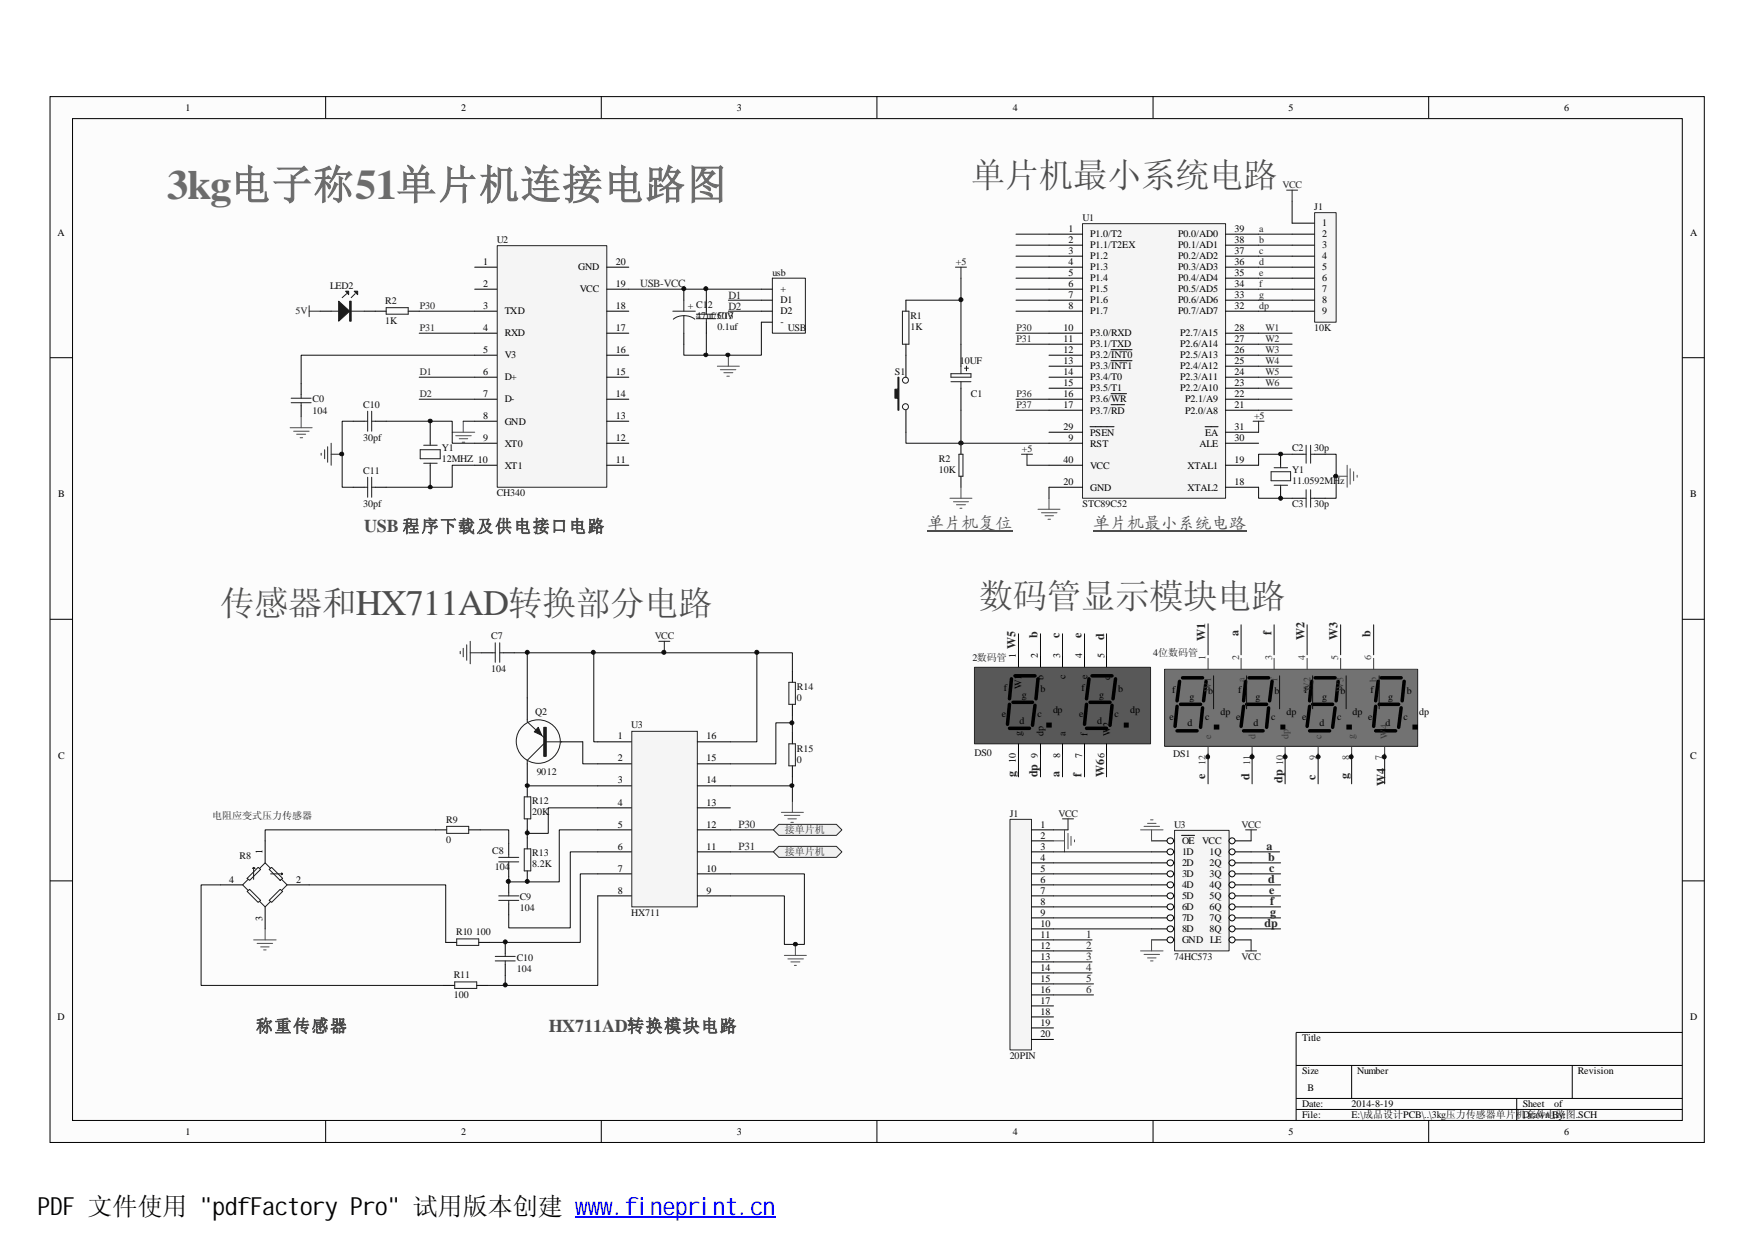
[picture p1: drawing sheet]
<svg xmlns="http://www.w3.org/2000/svg" width="297mm" height="210mm" viewBox="0 0 297 210" stroke-linecap="round" stroke-linejoin="round" font-family="sans-serif">
<defs><g id="words">
<text font-size="7" fill="#6c6c6c" x="28.3" y="33.6">3kg电子称51单片机连接电路图</text>
<g font-size="5.8" fill="#4c4c4c">
<text x="164.3" y="31.7">单片机最小系统电路</text>
<text x="37.3" y="104.1">传感器和HX711AD转换部分电路</text>
<text x="165.7" y="102.9">数码管显示模块电路</text>
</g>
<text font-size="4.2" x="6.3" y="205.7">PDF 文件使用 &quot;pdfFactory Pro&quot; 试用版本创建 www.fineprint.cn</text>
<g font-size="3" fill="#4c4c4c">
<text x="61.6" y="90.1">USB 程序下载及供电接口电路</text>
<text x="43.3" y="174.7">称重传感器</text>
<text x="92.9" y="174.7">HX711AD转换模块电路</text>
</g>
<g font-size="2.8" fill="#4c4c4c">
<text x="157.1" y="89.6">单片机复位</text>
<text x="185.1" y="89.6">单片机最小系统电路</text>
</g>
<g font-size="2" fill="#262626">
<text x="209.6" y="107.7" transform="rotate(-90 209.6 107.7)">a</text>
<text x="215.2" y="107.5" transform="rotate(-90 215.2 107.5)">f</text>
<text x="232" y="107.9" transform="rotate(-90 232 107.9)">b</text>
<text x="171.9" y="109.9" transform="rotate(-90 171.9 109.9)">W5</text>
<text x="175.6" y="108" transform="rotate(-90 175.6 108)">b</text>
<text x="179.3" y="108" transform="rotate(-90 179.3 108)">c</text>
<text x="183" y="108" transform="rotate(-90 183 108)">e</text>
<text x="186.9" y="108.3" transform="rotate(-90 186.9 108.3)">d</text>
<text x="204" y="108.5" transform="rotate(-90 204 108.5)">W1</text>
<text x="220.8" y="108.3" transform="rotate(-90 220.8 108.3)">W2</text>
<text x="226.4" y="108.3" transform="rotate(-90 226.4 108.3)">W3</text>
<text x="171.9" y="131.6" transform="rotate(-90 171.9 131.6)">g</text>
<text x="175.6" y="131.6" transform="rotate(-90 175.6 131.6)">dp</text>
<text x="179.3" y="131.6" transform="rotate(-90 179.3 131.6)">a</text>
<text x="183" y="131.6" transform="rotate(-90 183 131.6)">f</text>
<text x="186.9" y="131.6" transform="rotate(-90 186.9 131.6)">W6</text>
<text x="204" y="131.9" transform="rotate(-90 204 131.9)">e</text>
<text x="228.3" y="131.9" transform="rotate(-90 228.3 131.9)">g</text>
<text x="211.5" y="132.1" transform="rotate(-90 211.5 132.1)">d</text>
<text x="217.1" y="132.5" transform="rotate(-90 217.1 132.5)">dp</text>
<text x="222.7" y="132.1" transform="rotate(-90 222.7 132.1)">c</text>
<text x="234.4" y="133" transform="rotate(-90 234.4 133)">W4</text>
<text x="214.4" y="143.9">a</text>
<text x="214.6" y="145.7">b</text>
<text x="214.6" y="149.5">d</text>
<text x="214.8" y="147.6">c</text>
<text x="214.8" y="151.3">e</text>
<text x="215" y="153.2">f</text>
<text x="215" y="155">g</text>
<text x="214" y="156.9">dp</text>
</g>
<g font-size="1.9" fill="#262626">
<text x="108.4" y="48.5">USB-VCC</text>
<text x="123.3" y="50.6">D1</text>
<text x="123.3" y="52.5">D2</text>
<text x="125" y="140.1">P30</text>
<text x="125" y="143.9">P31</text>
<text x="183.8" y="158.8">1</text>
<text x="183.8" y="160.6">2</text>
<text x="183.8" y="162.5">3</text>
<text x="183.8" y="164.4">4</text>
<text x="183.8" y="166.2">5</text>
<text x="183.8" y="168.1">6</text>
</g>
<g font-size="1.7">
<text x="31.4" y="18.7">1</text>
<text x="78.1" y="18.7">2</text>
<text x="124.7" y="18.7">3</text>
<text x="171.4" y="18.7">4</text>
<text x="218.1" y="18.7">5</text>
<text x="264.8" y="18.7">6</text>
<text x="9.7" y="39.9">A</text>
<text x="180.8" y="39.2">1</text>
<text x="180.8" y="41.1">2</text>
<text x="184.5" y="40.1">P1.0/T2</text>
<text x="199.4" y="40.1">P0.0/AD0</text>
<text x="209" y="41.1">38</text>
<text x="209" y="39.2">39</text>
<text x="223.8" y="38.3">1</text>
<text x="223.8" y="40.1">2</text>
<text x="286.1" y="39.9">A</text>
<text x="81.8" y="44.8">1</text>
<text x="97.9" y="45.7">GND</text>
<text x="104.2" y="44.8">20</text>
<text x="180.8" y="42.9">3</text>
<text x="180.8" y="44.8">4</text>
<text x="180.8" y="46.7">5</text>
<text x="184.5" y="42">P1.1/T2EX</text>
<text x="184.5" y="43.9">P1.2</text>
<text x="184.5" y="45.7">P1.3</text>
<text x="184.5" y="47.6">P1.4</text>
<text x="199.4" y="47.6">P0.4/AD4</text>
<text x="199.4" y="45.7">P0.3/AD3</text>
<text x="199.4" y="43.9">P0.2/AD2</text>
<text x="199.4" y="42">P0.1/AD1</text>
<text x="209" y="46.7">35</text>
<text x="209" y="44.8">36</text>
<text x="209" y="42.9">37</text>
<text x="223.8" y="42">3</text>
<text x="223.8" y="43.9">4</text>
<text x="223.8" y="45.7">5</text>
<text x="223.8" y="47.6">6</text>
<text x="81.8" y="48.5">2</text>
<text x="81.8" y="52.3">3</text>
<text x="85.4" y="53.2">TXD</text>
<text x="98.1" y="49.5">VCC</text>
<text x="104.2" y="52.3">18</text>
<text x="104.2" y="48.5">19</text>
<text x="132.1" y="49.5">+</text>
<text x="132.1" y="51.3">D1</text>
<text x="132.1" y="53.2">D2</text>
<text x="180.8" y="48.5">6</text>
<text x="180.8" y="50.4">7</text>
<text x="180.8" y="52.3">8</text>
<text x="184.5" y="49.5">P1.5</text>
<text x="184.5" y="51.3">P1.6</text>
<text x="184.5" y="53.2">P1.7</text>
<text x="199.4" y="53.2">P0.7/AD7</text>
<text x="199.4" y="51.3">P0.6/AD6</text>
<text x="199.4" y="49.5">P0.5/AD5</text>
<text x="209" y="52.3">32</text>
<text x="209" y="50.4">33</text>
<text x="209" y="48.5">34</text>
<text x="223.8" y="49.5">7</text>
<text x="223.8" y="51.3">8</text>
<text x="223.8" y="53.2">9</text>
<text x="81.8" y="56">4</text>
<text x="81.8" y="59.7">5</text>
<text x="85.4" y="56.9">RXD</text>
<text x="104.2" y="59.7">16</text>
<text x="104.2" y="56">17</text>
<text x="132.1" y="55">-</text>
<text x="180" y="56">10</text>
<text x="180" y="57.8">11</text>
<text x="180" y="59.7">12</text>
<text x="184.5" y="56.9">P3.0/RXD</text>
<text x="184.5" y="58.8">P3.1/TXD</text>
<text x="199.7" y="58.8">P2.6/A14</text>
<text x="199.7" y="56.9">P2.7/A15</text>
<text x="209" y="59.7">26</text>
<text x="209" y="57.8">27</text>
<text x="209" y="56">28</text>
<text x="81.8" y="63.4">6</text>
<text x="85.4" y="60.6">V3</text>
<text x="85.4" y="64.4">D+</text>
<text x="104.2" y="63.4">15</text>
<text x="180" y="61.6">13</text>
<text x="180" y="63.4">14</text>
<text x="180" y="65.3">15</text>
<text x="184.5" y="60.6">P3.2/INT0</text>
<text x="184.5" y="62.5">P3.3/INT1</text>
<text x="184.5" y="64.4">P3.4/T0</text>
<text x="199.7" y="64.4">P2.3/A11</text>
<text x="199.7" y="62.5">P2.4/A12</text>
<text x="199.7" y="60.6">P2.5/A13</text>
<text x="209" y="65.3">23</text>
<text x="209" y="63.4">24</text>
<text x="209" y="61.6">25</text>
<text x="81.8" y="67.2">7</text>
<text x="81.8" y="71">8</text>
<text x="85.4" y="68.1">D-</text>
<text x="85.4" y="71.9">GND</text>
<text x="104.2" y="71">13</text>
<text x="104.2" y="67.2">14</text>
<text x="180" y="67.2">16</text>
<text x="180" y="69.1">17</text>
<text x="184.5" y="66.2">P3.5/T1</text>
<text x="184.5" y="68.1">P3.6/WR</text>
<text x="184.5" y="70">P3.7/RD</text>
<text x="199.7" y="66.2">P2.2/A10</text>
<text x="200.6" y="70">P2.0/A8</text>
<text x="200.6" y="68.1">P2.1/A9</text>
<text x="209" y="69.1">21</text>
<text x="209" y="67.2">22</text>
<text x="81.8" y="74.7">9</text>
<text x="85.4" y="75.6">XT0</text>
<text x="104.2" y="74.7">12</text>
<text x="180" y="72.8">29</text>
<text x="180.8" y="74.7">9</text>
<text x="184.5" y="75.6">RST</text>
<text x="184.5" y="73.8">PSEN</text>
<text x="203" y="75.6">ALE</text>
<text x="204" y="73.8">EA</text>
<text x="209" y="72.8">31</text>
<text x="209" y="74.7">30</text>
<text x="85.4" y="79.3">XT1</text>
<text x="104.2" y="78.4">11</text>
<text x="180" y="82.1">20</text>
<text x="180" y="78.4">40</text>
<text x="184.5" y="83.1">GND</text>
<text x="184.5" y="79.3">VCC</text>
<text x="201" y="83.1">XTAL2</text>
<text x="201" y="79.3">XTAL1</text>
<text x="209" y="82.1">18</text>
<text x="209" y="78.4">19</text>
<text x="9.8" y="84.2">B</text>
<text x="286.1" y="84.2">B</text>
<text x="172" y="111.4" transform="rotate(-90 172 111.4)">1</text>
<text x="175.7" y="111.4" transform="rotate(-90 175.7 111.4)">2</text>
<text x="179.4" y="111.4" transform="rotate(-90 179.4 111.4)">3</text>
<text x="183.1" y="111.4" transform="rotate(-90 183.1 111.4)">4</text>
<text x="186.9" y="111.4" transform="rotate(-90 186.9 111.4)">5</text>
<text x="169.9" y="116.9">f</text>
<text x="172.9" y="116.7" transform="rotate(-90 172.9 116.7)">W1</text>
<text x="173" y="118.1">g</text>
<text x="176.1" y="117.2">b</text>
<text x="176.6" y="115.1" transform="rotate(-90 176.6 115.1)">b</text>
<text x="180.3" y="115" transform="rotate(-90 180.3 115)">c</text>
<text x="183" y="116.9">f</text>
<text x="184.1" y="115" transform="rotate(-90 184.1 115)">e</text>
<text x="186" y="118.1">g</text>
<text x="187.9" y="115.1" transform="rotate(-90 187.9 115.1)">d</text>
<text x="189.2" y="117.2">b</text>
<text x="198.4" y="117.4">f</text>
<text x="201.3" y="118.5">g</text>
<text x="204.5" y="117.5">b</text>
<text x="209.5" y="117.4">f</text>
<text x="212.5" y="118.5">g</text>
<text x="215.7" y="117.5">b</text>
<text x="220.7" y="117.4">f</text>
<text x="223.8" y="118.5">g</text>
<text x="226.9" y="117.5">b</text>
<text x="232" y="117.4">f</text>
<text x="234.9" y="118.5">g</text>
<text x="238.1" y="117.5">b</text>
<text x="104.6" y="125.2">1</text>
<text x="119.5" y="125.2">16</text>
<text x="169.6" y="121.4">e</text>
<text x="172.6" y="122.6">d</text>
<text x="172.9" y="124.6" transform="rotate(-90 172.9 124.6)">g</text>
<text x="175.6" y="121.4">c</text>
<text x="176.6" y="124.6" transform="rotate(-90 176.6 124.6)">dp</text>
<text x="178.2" y="120.7">dp</text>
<text x="180.3" y="124.6" transform="rotate(-90 180.3 124.6)">a</text>
<text x="182.6" y="121.4">e</text>
<text x="184.1" y="124.6" transform="rotate(-90 184.1 124.6)">f</text>
<text x="185.7" y="122.6">d</text>
<text x="187.9" y="124.6" transform="rotate(-90 187.9 124.6)">W2</text>
<text x="188.6" y="121.4">c</text>
<text x="191.3" y="120.7">dp</text>
<text x="198" y="121.8">e</text>
<text x="201" y="123">d</text>
<text x="204" y="121.8">c</text>
<text x="206.6" y="121.1">dp</text>
<text x="209.2" y="121.8">e</text>
<text x="212.2" y="123">d</text>
<text x="215.1" y="121.8">c</text>
<text x="217.8" y="121.1">dp</text>
<text x="220.4" y="121.8">e</text>
<text x="223.4" y="123">d</text>
<text x="226.3" y="121.8">c</text>
<text x="228.9" y="121.1">dp</text>
<text x="231.6" y="121.8">e</text>
<text x="234.5" y="123">d</text>
<text x="237.6" y="121.8">c</text>
<text x="240.2" y="121.1">dp</text>
<text x="9.8" y="128.5">C</text>
<text x="104.6" y="128.9">2</text>
<text x="119.5" y="128.9">15</text>
<text x="172" y="129.1" transform="rotate(-90 172 129.1)">10</text>
<text x="175.7" y="128.3" transform="rotate(-90 175.7 128.3)">9</text>
<text x="179.4" y="128.3" transform="rotate(-90 179.4 128.3)">8</text>
<text x="183.1" y="128.3" transform="rotate(-90 183.1 128.3)">7</text>
<text x="186.9" y="128.3" transform="rotate(-90 186.9 128.3)">6</text>
<text x="286.1" y="128.5">C</text>
<text x="104.6" y="132.6">3</text>
<text x="104.6" y="136.4">4</text>
<text x="119.5" y="136.4">13</text>
<text x="119.5" y="132.6">14</text>
<text x="104.6" y="140.1">5</text>
<text x="104.6" y="143.9">6</text>
<text x="119.5" y="143.9">11</text>
<text x="119.5" y="140.1">12</text>
<text x="176.1" y="140.1">1</text>
<text x="176.1" y="142">2</text>
<text x="176.1" y="143.9">3</text>
<text x="200.1" y="142.9">OE</text>
<text x="203.5" y="142.9">VCC</text>
<text x="38.8" y="149.5">4</text>
<text x="44.4" y="144.6" transform="rotate(-90 44.4 144.6)">1</text>
<text x="50.1" y="149.5">2</text>
<text x="104.6" y="147.6">7</text>
<text x="119.5" y="147.6">10</text>
<text x="176.1" y="145.7">4</text>
<text x="176.1" y="147.6">5</text>
<text x="176.1" y="149.5">6</text>
<text x="200.1" y="144.8">1D</text>
<text x="200.1" y="146.7">2D</text>
<text x="200.1" y="148.5">3D</text>
<text x="204.7" y="144.8">1Q</text>
<text x="204.7" y="146.7">2Q</text>
<text x="204.7" y="148.5">3Q</text>
<text x="44.4" y="155.9" transform="rotate(-90 44.4 155.9)">3</text>
<text x="104.6" y="151.3">8</text>
<text x="119.5" y="151.3">9</text>
<text x="176.1" y="151.3">7</text>
<text x="176.1" y="153.2">8</text>
<text x="176.1" y="155">9</text>
<text x="200.1" y="150.4">4D</text>
<text x="200.1" y="152.2">5D</text>
<text x="200.1" y="154.1">6D</text>
<text x="200.1" y="156">7D</text>
<text x="204.7" y="150.4">4Q</text>
<text x="204.7" y="152.2">5Q</text>
<text x="204.7" y="154.1">6Q</text>
<text x="204.7" y="156">7Q</text>
<text x="176.1" y="156.9">10</text>
<text x="176.1" y="158.8">11</text>
<text x="176.1" y="160.6">12</text>
<text x="200.1" y="157.8">8D</text>
<text x="200.1" y="159.7">GND LE</text>
<text x="204.7" y="157.8">8Q</text>
<text x="176.1" y="162.5">13</text>
<text x="176.1" y="164.4">14</text>
<text x="176.1" y="166.2">15</text>
<text x="9.7" y="172.7">D</text>
<text x="176.1" y="168.1">16</text>
<text x="176.1" y="169.9">17</text>
<text x="176.1" y="171.8">18</text>
<text x="176.1" y="173.7">19</text>
<text x="286.1" y="172.7">D</text>
<text x="176.1" y="175.5">20</text>
<text x="220.4" y="176.3">Title</text>
<text x="220.4" y="181.9">Size</text>
<text x="221.3" y="184.7">B</text>
<text x="229.7" y="181.9">Number</text>
<text x="267" y="181.9">Revision</text>
<text x="220.4" y="187.5">Date:</text>
<text x="220.4" y="189.3">File:</text>
<text x="228.8" y="187.5">2014-8-19</text>
<text x="228.8" y="189.3">E:\成品设计PCB\..\3kg压力传感器单片机套件电路图.SCH</text>
<text x="257.7" y="187.5">Sheet</text>
<text x="257.7" y="189.3">Drawn By:</text>
<text x="263.1" y="187.5">of</text>
<text x="31.4" y="192.1">1</text>
<text x="78.1" y="192.1">2</text>
<text x="124.7" y="192.1">3</text>
<text x="171.4" y="192.1">4</text>
<text x="218.1" y="192.1">5</text>
<text x="264.8" y="192.1">6</text>
</g>
<g font-size="1.7" fill="#262626">
<text x="217.1" y="31.8">VCC</text>
<text x="213.1" y="39.2">a</text>
<text x="213.1" y="41.1">b</text>
<text x="213.1" y="42.9">c</text>
<text x="213.1" y="44.8">d</text>
<text x="213.1" y="46.7">e</text>
<text x="50" y="53.2">5V</text>
<text x="71" y="52.3">P30</text>
<text x="213.1" y="48.5">f</text>
<text x="213.1" y="50.4">g</text>
<text x="213.1" y="52.3">dp</text>
<text x="71" y="56">P31</text>
<text x="172" y="56">P30</text>
<text x="172" y="57.8">P31</text>
<text x="214.2" y="56">W1</text>
<text x="214.2" y="57.8">W2</text>
<text x="214.2" y="59.7">W3</text>
<text x="71" y="63.4">D1</text>
<text x="214.2" y="61.6">W4</text>
<text x="214.2" y="63.4">W5</text>
<text x="214.2" y="65.3">W6</text>
<text x="71" y="67.2">D2</text>
<text x="172" y="67.2">P36</text>
<text x="172" y="69.1">P37</text>
<text x="132.8" y="141.1">接单片机</text>
<text x="132.8" y="144.8">接单片机</text>
</g>
<g font-size="1.7" fill="#0e0e0e">
<text x="222.4" y="35.5">J1</text>
<text x="84.1" y="41.1">U2</text>
<text x="183.2" y="37.4">U1</text>
<text x="130.7" y="46.7">usb</text>
<text x="55.9" y="49">LED2</text>
<text x="65.2" y="51.5">R2</text>
<text x="116.4" y="52.3">+ C12</text>
<text x="117.9" y="53.9">47uf/50V</text>
<text x="121.4" y="53.9">C13</text>
<text x="154.1" y="53.9">R1</text>
<text x="65.2" y="54.9">1K</text>
<text x="121.4" y="55.8">0.1uf</text>
<text x="133.3" y="56">USB</text>
<text x="154.1" y="55.8">1K</text>
<text x="222.4" y="56">10K</text>
<text x="151.5" y="63.4">S1</text>
<text x="162.5" y="61.6">10UF</text>
<text x="52.9" y="68.1">C0</text>
<text x="52.9" y="70">104</text>
<text x="61.5" y="69.1">C10</text>
<text x="164.3" y="67.2">C1</text>
<text x="61.5" y="74.7">30pf</text>
<text x="74.8" y="76.3">Y1</text>
<text x="218.7" y="76.3">C2</text>
<text x="222.4" y="76.3">30p</text>
<text x="61.5" y="80.3">C11</text>
<text x="74.8" y="78.2">12MHZ 10</text>
<text x="158.9" y="78.2">R2</text>
<text x="158.9" y="80">10K</text>
<text x="218.7" y="80">Y1</text>
<text x="218.7" y="81.9">11.0592MHz</text>
<text x="61.5" y="85.9">30pf</text>
<text x="84.1" y="84">CH340</text>
<text x="183.2" y="85.9">STC89C52</text>
<text x="218.7" y="85.9">C3</text>
<text x="222.4" y="85.9">30p</text>
<text x="83.1" y="108.2">C7</text>
<text x="83.1" y="113.8">104</text>
<text x="164.6" y="111.9">2数码管</text>
<text x="195.2" y="111">4位数码管</text>
<text x="134.9" y="116.8">R14</text>
<text x="134.9" y="118.6">0</text>
<text x="90.6" y="121.1">Q2</text>
<text x="106.8" y="123.3">U3</text>
<text x="90.8" y="131.2">9012</text>
<text x="134.9" y="127.3">R15</text>
<text x="134.9" y="129.1">0</text>
<text x="164.9" y="127.9">DS0</text>
<text x="198.5" y="128.2">DS1</text>
<text x="90.1" y="136.2">R12</text>
<text x="35.9" y="138.6">电阻应变式压力传感器</text>
<text x="75.5" y="139.4">R9</text>
<text x="75.5" y="142.7">0</text>
<text x="90.1" y="138">20K</text>
<text x="170.9" y="138.3">J1</text>
<text x="198.7" y="140.1">U3</text>
<text x="40.6" y="145.5">R8</text>
<text x="83.3" y="144.5">C8</text>
<text x="83.7" y="147.3">104</text>
<text x="90.1" y="145">R13</text>
<text x="90.1" y="146.8">8.2K</text>
<text x="88" y="152.4">C9</text>
<text x="88" y="154.3">104</text>
<text x="106.8" y="155">HX711</text>
<text x="77.2" y="158.3">R10</text>
<text x="80.5" y="158.3">100</text>
<text x="76.8" y="165.6">R11</text>
<text x="87.5" y="162.7">C10</text>
<text x="87.5" y="164.5">104</text>
<text x="198.7" y="162.5">74HC573</text>
<text x="76.8" y="169">100</text>
<text x="170.9" y="179.3">20PIN</text>
</g>
<g font-size="1.7" fill="#1c1c1c">
<text x="161.8" y="44.8">+5</text>
<text x="212.3" y="71">+5</text>
<text x="173" y="76.6">+5</text>
<text x="110.8" y="108.2">VCC</text>
<text x="179.2" y="138.3">VCC</text>
<text x="210.1" y="140.1">VCC</text>
<text x="210.1" y="162.5">VCC</text>
</g>
<g font-size="1.7" fill="#393939">
<text x="204" y="111.8" transform="rotate(-90 204 111.8)">1</text>
<text x="209.7" y="111.8" transform="rotate(-90 209.7 111.8)">2</text>
<text x="215.3" y="111.8" transform="rotate(-90 215.3 111.8)">3</text>
<text x="220.9" y="111.8" transform="rotate(-90 220.9 111.8)">4</text>
<text x="226.5" y="111.8" transform="rotate(-90 226.5 111.8)">5</text>
<text x="232.1" y="111.8" transform="rotate(-90 232.1 111.8)">6</text>
<text x="205" y="117.1" transform="rotate(-90 205 117.1)">W1</text>
<text x="210.7" y="115.4" transform="rotate(-90 210.7 115.4)">a</text>
<text x="216.2" y="115.2" transform="rotate(-90 216.2 115.2)">f</text>
<text x="221.8" y="117.1" transform="rotate(-90 221.8 117.1)">W2</text>
<text x="227.4" y="117.1" transform="rotate(-90 227.4 117.1)">W3</text>
<text x="233" y="115.4" transform="rotate(-90 233 115.4)">b</text>
<text x="205" y="125.1" transform="rotate(-90 205 125.1)">e</text>
<text x="212.5" y="125.1" transform="rotate(-90 212.5 125.1)">d</text>
<text x="218.1" y="125.1" transform="rotate(-90 218.1 125.1)">dp</text>
<text x="223.7" y="125.1" transform="rotate(-90 223.7 125.1)">c</text>
<text x="229.3" y="125.1" transform="rotate(-90 229.3 125.1)">g</text>
<text x="234.9" y="125.1" transform="rotate(-90 234.9 125.1)">W4</text>
<text x="204" y="129.6" transform="rotate(-90 204 129.6)">12</text>
<text x="211.6" y="129.6" transform="rotate(-90 211.6 129.6)">11</text>
<text x="217.2" y="129.6" transform="rotate(-90 217.2 129.6)">10</text>
<text x="222.8" y="128.7" transform="rotate(-90 222.8 128.7)">9</text>
<text x="228.3" y="128.7" transform="rotate(-90 228.3 128.7)">8</text>
<text x="233.9" y="128.7" transform="rotate(-90 233.9 128.7)">7</text>
</g>
</g></defs>
<path d="M8.6 16.4h279.9v177h-279.9z" fill="#fcfcfc"/>
<path d="M8.5 16.4h280v177h-280z" fill="none" stroke="#000" stroke-width=".17"/>
<path d="M12.4 20.2h272.3v169.5h-272.3z" fill="#fcfcfc"/>
<g fill="none" stroke="#000" stroke-width=".17">
<path d="M55.1 16.3v3.7M101.8 16.3v3.7M148.4 16.3v3.7M195.2 16.3v3.7M241.8 16.3v3.7M12.3 20.1h272.4v169.6h-272.4zM8.5 60.6h3.7M284.7 60.6h3.8M8.5 104.8h3.7M284.7 104.8h3.8M8.5 149.1h3.7M284.7 149.1h3.8"/>
<path d="M284.7 174.8h-65.3v14.9M55.1 189.7v3.8M101.8 189.7v3.8M148.4 189.7v3.8M195.2 189.7v3.8M219.4 180.4h65.3M219.4 185.9h65.3M219.4 187.8h65.3M228.8 180.4v5.5M241.8 189.7v3.8M256.7 185.9v3.8M266.1 180.4v5.5"/>
</g>
<circle cx="162.6" cy="75" r=".34" fill="#0e0e0e" stroke="#0e0e0e" stroke-width=".17"/>
<path d="M107 123.9h11v29.6h-11z" fill="#f5f5f5"/>
<path d="M77.9 110.3v.4M78.4 109.7v1.5M79 109.1v2.7M79.6 108.6v3.8M79.6 110.5h1.8M106.9 123.8h11.1v29.7h-11.1z" fill="none" stroke="#262626" stroke-width=".17"/>
<g fill="none" stroke="#000" stroke-width=".17">
<path d="M81.4 110.5h1.9M85.2 110.5h1.8M89.2 118.1v3.7M134.1 113.6v1.9M134.1 119.2v1.9M89.2 129.3v5.6M89.2 138.6v1.9M94.9 125.6h3.7M101.2 125.6h5.6M101.2 129.3h5.6M101.2 133h5.6M101.2 136.8h5.6"/>
<path d="M118 125.6h5.6M118 129.3h5.6M118 133h5.6M118 136.8h5.6M134.1 124.1v1.8M134.1 129.6v1.9M37.3 149.8h3.8M44.9 142.3v3.8M44.9 153.5v3.7M48.6 149.8h3.7M73.7 140.5h1.9M75.4 159.5h1.9"/>
<path d="M79.3 140.5h2M81 159.5h1.9M85.5 159.5v1.9M86.1 142.8v1.8M86.1 146.5v1.9M86.1 149.3v1.8M86.1 153v1.9M89.2 141.8v1.9M89.2 147.4v1.9M101.2 140.5h5.6M101.2 144.2h5.6M101.2 147.9h5.6"/>
<path d="M101.2 151.7h5.6M118 140.5h5.6M118 144.2h5.6M118 147.9h5.6M118 151.7h5.6M75.1 166.8h1.9M80.7 166.8h1.8M85.5 163.3v1.8"/>
</g>
<g fill="none" stroke="#1c1c1c" stroke-width=".17">
<path d="M83.3 110.5h.5M83.8 108.8v3.3M84.6 110.5h.6M84.6 108.8v3.3M111.5 108.6h1.9M112.4 108.6v1.9M133.5 115.5h1.1v3.7h-1.1zM75.6 139.9h3.7v1.2h-3.7zM88.7 134.9h1.1v3.7h-1.1zM89.2 121.8v.4l2.8 2.6M92 125.9l-2.8 2.8v.6M92.5 125.6h2.6"/>
<path d="M133.5 125.9h1.1v3.7h-1.1zM41.8 150.9l.4-.3 1.9 1.8-.4 .4zM42 148.9l-.9 .9 .9 .9M42.9 146.8v2.1M43.7 146.8l.4 .4-1.9 1.8-.4-.3zM43.9 147l1-.9 .9 .9M43.9 152.6l1 .9 .9-.9M45.6 147.2l.4-.4 1.8 1.9-.4 .3zM45.6 152.4l1.8-1.8 .4 .3-1.8 1.9zM45.8 147.9h2M47.7 148.9l.9 .9-.9 .9M77.3 158.9h3.7v1.1h-3.7z"/>
<path d="M84.4 151.7h3.4M84.4 152.4h3.4M84.4 145.1h3.4M84.4 145.9h3.4M86.1 144.6v.5M86.1 145.9v.6M86.1 151.1v.6M86.1 152.4v.6M88.7 143.7h1.1v3.7h-1.1zM77 166.2h3.7v1.1h-3.7zM83.8 161.9h3.4M83.8 162.7h3.4"/>
<path d="M85.5 161.4v.5M85.5 162.7v.6"/>
<circle cx="91.1" cy="125.5" r="3.7"/>
</g>
<g fill="#1c1c1c" stroke="#1c1c1c" stroke-width=".17">
<path d="M92 123.1h.5v4.9h-.5z" fill-rule="evenodd"/>
<path d="M91.1 123.1l.6 1.4-1.3-.6z" fill-rule="evenodd"/>
<path d="M42.8 147l.1-.2 .3 .2z" fill-rule="evenodd"/>
<path d="M47.7 147.8l.1 .1-.1 .2z" fill-rule="evenodd"/>
</g>
<g fill="none" stroke="#0e0e0e" stroke-width=".17">
<path d="M89.2 110.5v7.6M89.2 133h12M98.6 125.6v3.7h2.6M101.2 136.8h-8.4v4.3h-3.6M134.1 122.4h-2.8v6.9h-7.7M134.1 121.1v3M134.1 131.5v4.2M52.3 149.8h23.1v9.7M81.3 140.5h4.8v2.3M89.2 140.5v1.3M101.2 144.2h-4.7v12.9h-10.4v-2.2M123.6 140.5h7.3"/>
<path d="M123.6 144.2h7.3"/>
</g>
<g fill="none" stroke="#4c4c4c" stroke-width=".17">
<path d="M132.2 137.5h3.8M132.8 138h2.6M133.3 138.6h1.5M133.9 139.2h.4M134.1 135.7v1.8M42.9 159.1h3.8M43.5 159.7h2.6M44.9 157.2v1.9M134.6 159.9v1.8M44.1 160.3h1.5M44.6 160.8h.4M132.8 161.7h3.7"/>
<path d="M133.3 162.3h2.7M133.9 162.8h1.5M134.5 163.4h.3"/>
</g>
<g fill="#f0f0f0" stroke="#262626" stroke-width=".17">
<path d="M131.8 139.5h9.8l.9 1-.9 .9h-9.8l-.9-.9z" fill-rule="evenodd"/>
<path d="M131.8 143.3h9.8l.9 .9-.9 .9h-9.8l-.9-.9z" fill-rule="evenodd"/>
</g>
<path d="M183.3 37.9h24.1v46.4h-24.1z" fill="#f5f5f5"/>
<path d="M183.2 37.9h24.2v46.4h-24.2z" fill="none" stroke="#262626" stroke-width=".17"/>
<g fill="none" stroke="#000" stroke-width=".17">
<path d="M177.5 39.6h5.7M207.4 39.6h5.6M153.3 50.8v1.9M153.3 58.3v5.6M162.6 58.3v3.7M177.5 41.5h5.7M177.5 43.4h5.7M177.5 45.2h5.7M177.5 47.1h5.7M177.5 49h5.7M177.5 50.8h5.7M177.5 52.7h5.7"/>
<path d="M177.5 56.4h5.7M177.5 58.3h5.7M188 59.2h3.6M207.4 41.5h5.6M207.4 43.4h5.6M207.4 45.2h5.6M207.4 47.1h5.6M207.4 49h5.6M207.4 50.8h5.6M207.4 52.7h5.6M207.4 56.4h5.6M207.4 58.3h5.6"/>
<path d="M153.3 69.4v3.8M162.6 65.7v3.7M162.6 75v1.9M177.5 75h5.7M177.5 60.1h5.7M177.5 62h5.7M177.5 63.9h5.7M177.5 65.7h5.7M177.5 67.6h5.7M177.5 69.4h5.7M177.5 78.8h5.7M177.5 73.2h5.7"/>
<path d="M184.5 72.2h4.1M188 61.1h3.6M188 66.6h2.7M188 68.5h2.3M204 72.2h2.2M207.4 75h5.6M207.4 60.1h5.6M207.4 62h5.6M207.4 63.9h5.6M207.4 65.7h5.6M207.4 67.6h5.6M207.4 69.4h5.6"/>
<path d="M207.4 78.8h5.6M207.4 73.2h5.6M216.7 76.9v1.9M218.7 76.9h1.9M222.4 76.9h1.9M162.6 80.6v1.9M177.5 82.5h5.7M207.4 82.5h5.6M216.7 82.5v1.8M218.7 84.3h1.9M222.4 84.3h1.9"/>
</g>
<g fill="none" stroke="#1c1c1c" stroke-width=".17">
<path d="M152.7 52.7h1.1v5.6h-1.1zM161.7 45.2h1.9M162.6 45.2v1.9M161 63.3h3.3v.6h-3.3zM161 64.6h3.3M162.3 76.9h.7v3.7h-.7zM162.6 62v1.3M162.6 64.6v1.1M163.2 62.3h.7M163.6 62v.8M172.9 76.9h1.9M173.8 76.9v1.9"/>
<path d="M212.1 71.3h1.9M213 71.3v1.9M215.1 79.9h3.3v1.5h-3.3zM215.6 79.2h2.3M216.7 78.8v.4M220.6 76.9h.5M221.1 75.4v3M221.8 76.9h.6M221.8 75.4v3M215.6 82.1h2.3M216.7 82.1v.4M220.6 84.3h.5"/>
<path d="M221.1 82.9v3M221.8 82.9v3M221.8 84.3h.6"/>
<circle cx="153.3" cy="64.4" r=".5"/>
<circle cx="153.3" cy="68.8" r=".5"/>
</g>
<g fill="none" stroke="#0e0e0e" stroke-width=".17">
<path d="M172 39.6h5.5M213 39.6h5.7M172 41.5h5.5M172 43.4h5.5M172 45.2h5.5M172 47.1h5.5M172 49h5.5M172 50.8h5.5M172 52.7h5.5M172 56.4h5.5M172 58.3h5.5M213 41.5h5.7"/>
<path d="M213 43.4h5.7M213 45.2h5.7M213 47.1h5.7M213 49h5.7M213 50.8h5.7M213 52.7h5.7M213 56.4h5.7M213 58.3h5.7M172 67.6h5.5M172 69.4h5.5M173.8 78.8h3.7M213 60.1h5.7"/>
<path d="M213 62h5.7M213 63.9h5.7M213 65.7h5.7M213 67.6h5.7M213 69.4h5.7M218.7 76.9h-5.7v1.9M224.3 76.9h1.8v7.4h-1.8M177.5 82.5v1.8M213 82.5v1.8h5.7"/>
</g>
<g fill="none" stroke="#4c4c4c" stroke-width=".17">
<path d="M228 78.8v3.7M228.5 79.3v2.7M229.1 79.9v1.5M157.1 89.9h14.3M160.8 84.3h3.7M161.4 84.9h2.5M161.9 85.4h1.5M162.5 86h.3M162.6 82.5v1.8M175.7 86.2h3.7M176.3 86.8h2.6M176.9 87.3h1.4"/>
<path d="M177.4 87.9h.4M177.5 84.3v1.9M185.1 89.9h25.9M226.1 80.6h1.9M229.7 80.4v.4"/>
</g>
<circle cx="162.6" cy="75" r=".34" fill="#262626" stroke="#262626" stroke-width=".17"/>
<path d="M152 63.9h.1v5.5h-.1v-2h-.5v-1.5h.5z" fill-rule="evenodd" fill="#1c1c1c" stroke="#1c1c1c" stroke-width=".17"/>
<path d="M222.6 36.1h3.5v18.4h-3.5z" fill="#f5f5f5"/>
<path d="M217.8 32.2h1.8M218.7 32.2v1.9M222.5 36h3.6v18.5h-3.6z" fill="none" stroke="#262626" stroke-width=".17"/>
<path d="M218.7 37.8h3.7M218.7 39.6h3.7M218.7 41.5h3.7M218.7 43.4h3.7M218.7 45.2h3.7M218.7 47.1h3.7M218.7 49h3.7M218.7 50.8h3.7M218.7 52.7h3.7" fill="none" stroke="#000" stroke-width=".17"/>
<path d="M218.7 34.1v3.7" fill="none" stroke="#0e0e0e" stroke-width=".17"/>
<path d="M197.2 113.4h42.7v12.9h-42.7z" fill="#727272"/>
<path d="M197.1 113.3h42.8v13h-42.8z" fill="none" stroke="#262626" stroke-width=".17"/>
<g fill="none" stroke="#000" stroke-width=".59">
<path d="M199.2 119.6l-.3 3.4M199.6 115.3l-.4 3.3M199.8 119.2h3.4M200.2 114.7h3.3M203.5 119.8l-.3 3.3M204.1 115.3l-.4 3.3M210.5 119.6l-.4 3.4M210.8 115.3l-.3 3.3M211 119.2h3.4M211.4 114.7h3.3M214.7 119.8l-.3 3.3M215.3 115.3l-.4 3.3"/>
<path d="M221.7 119.6l-.5 3.4M222 115.3l-.3 3.3M222.2 119.2h3.4M222.6 114.7h3.4M226 119.8l-.4 3.3M226.5 115.3l-.4 3.3M232.8 119.6l-.3 3.4M233.3 115.3l-.5 3.3M233.4 119.2h3.3M233.8 114.7h3.4M237.2 119.8l-.5 3.3M237.7 115.3l-.4 3.3"/>
<path d="M199.2 123.7h3.4M210.5 123.7h3.3M221.7 123.7h3.3M232.8 123.7h3.4"/>
</g>
<g fill="#000" stroke="#000" stroke-width=".59">
<path d="M205.7 123h.4v.2h-.4z" fill-rule="evenodd"/>
<path d="M217 123h.3v.2h-.3z" fill-rule="evenodd"/>
<path d="M228.2 123h.3v.2h-.3z" fill-rule="evenodd"/>
<path d="M239.4 123h.3v.2h-.3z" fill-rule="evenodd"/>
</g>
<path d="M204.5 111.4v1.9M210.1 111.4v1.9M215.6 111.4v1.9M221.2 111.4v1.9M226.9 111.4v1.9M232.5 111.4v1.9M204.5 126.3v1.9M211.9 126.3v1.9M217.5 126.3v1.9M223.1 126.3v1.9M228.8 126.3v1.9M234.4 126.3v1.9" fill="none" stroke="#393939" stroke-width=".17"/>
<path d="M205.4 114.4v5.6M211 114.4v5.6M216.6 114.4v5.6M222.2 114.4v5.6M227.8 114.4v5.6M233.4 114.4v5.6" fill="none" stroke="#0e0e0e" stroke-width=".17"/>
<path d="M165 113h29.7v12.9h-29.7z" fill="#585858"/>
<path d="M164.9 113h29.8v12.9h-29.8z" fill="none" stroke="#262626" stroke-width=".17"/>
<g fill="none" stroke="#000" stroke-width=".59">
<path d="M170.9 119.2l-.4 3.4M171.2 114.9l-.3 3.4M171.4 118.9h3.4M171.8 114.4h3.4M175.2 119.4l-.4 3.4M175.7 114.9l-.4 3.4M183.9 119.2l-.3 3.4M184.3 114.9l-.4 3.4M184.5 118.9h3.4M184.8 114.4h3.4M188.2 119.4l-.3 3.4M188.8 114.9l-.4 3.4"/>
<path d="M170.9 123.3h3.3M183.9 123.3h3.4"/>
</g>
<g fill="#000" stroke="#000" stroke-width=".59">
<path d="M177.4 122.6h.3v.3h-.3z" fill-rule="evenodd"/>
<path d="M190.5 122.6h.3v.3h-.3z" fill-rule="evenodd"/>
</g>
<path d="M172.4 111v1.9M176.1 111v1.9M179.8 111v1.9M183.6 111v1.9M187.3 111v1.9M172.4 125.9v1.9M176.1 125.9v1.9M179.8 125.9v1.9M183.6 125.9v1.9M187.3 125.9v1.9" fill="none" stroke="#000" stroke-width=".17"/>
<path d="M172.4 107.3v3.7M176.1 107.3v3.7M179.8 107.3v3.7M183.6 107.3v3.7M187.3 107.3v3.7M172.4 127.8v3.7M176.1 127.8v3.7M179.8 127.8v3.7M183.6 127.8v3.7M187.3 127.8v3.7" fill="none" stroke="#0e0e0e" stroke-width=".17"/>
<path d="M171 138.8h3.6v38.9h-3.6z" fill="#f5f5f5"/>
<path d="M170.9 138.7h3.7v39h-3.7z" fill="none" stroke="#262626" stroke-width=".17"/>
<g fill="none" stroke="#000" stroke-width=".17">
<path d="M174.6 140.5h3.7M174.6 142.3h3.7M174.6 144.2h3.7M174.6 146.1h3.7M174.6 147.9h3.7M174.6 149.8h3.7M174.6 151.7h3.7M174.6 153.5h3.7M174.6 155.4h3.7M174.6 157.2h3.7M174.6 159.1h3.7M174.6 161h3.7"/>
<path d="M174.6 162.8h3.7M174.6 164.7h3.7M174.6 166.6h3.7M174.6 168.4h3.7M174.6 170.3h3.7M174.6 172.1h3.7M174.6 174h3.7M174.6 176h3.7"/>
</g>
<path d="M178.3 159.1h6.5M178.3 140.5h2.5M178.3 161h6.5M178.3 162.8h6.5M178.3 164.7h6.5M178.3 166.6h6.8M178.3 168.4h6.8" fill="none" stroke="#0e0e0e" stroke-width=".17"/>
<path d="M179.8 138.6h1.9M180.8 138.6v1.9" fill="none" stroke="#1c1c1c" stroke-width=".17"/>
<path d="M178.3 142.3h1.9M180.2 140.5v3.7M180.8 141.1v2.6M181.3 141.6v1.5M181.9 142.2v.3" fill="none" stroke="#4c4c4c" stroke-width=".17"/>
<path d="M198.9 140.6h9.1v20.4h-9.1z" fill="#f5f5f5"/>
<path d="M198.8 140.6h9.2v20.4h-9.2z" fill="none" stroke="#262626" stroke-width=".17"/>
<path d="M194.9 142.3h3.8" fill="none" stroke="#000" stroke-width=".17"/>
<circle cx="198.1" cy="142.3" r=".53" fill="#fcfcfc" stroke="#000" stroke-width=".17"/>
<path d="M200 141.4h2.2M208 142.3h3.8" fill="none" stroke="#000" stroke-width=".17"/>
<circle cx="208.5" cy="142.3" r=".51" fill="#fcfcfc" stroke="#000" stroke-width=".17"/>
<path d="M194.9 144.2h3.8" fill="none" stroke="#000" stroke-width=".17"/>
<circle cx="198.1" cy="144.2" r=".53" fill="#fcfcfc" stroke="#000" stroke-width=".17"/>
<path d="M208 144.2h3.8" fill="none" stroke="#000" stroke-width=".17"/>
<circle cx="208.5" cy="144.2" r=".51" fill="#fcfcfc" stroke="#000" stroke-width=".17"/>
<path d="M194.9 146.1h3.8" fill="none" stroke="#000" stroke-width=".17"/>
<circle cx="198.1" cy="146.1" r=".53" fill="#fcfcfc" stroke="#000" stroke-width=".17"/>
<path d="M208 146.1h3.8" fill="none" stroke="#000" stroke-width=".17"/>
<circle cx="208.5" cy="146.1" r=".51" fill="#fcfcfc" stroke="#000" stroke-width=".17"/>
<path d="M194.9 147.9h3.8" fill="none" stroke="#000" stroke-width=".17"/>
<circle cx="198.1" cy="147.9" r=".53" fill="#fcfcfc" stroke="#000" stroke-width=".17"/>
<path d="M208 147.9h3.8" fill="none" stroke="#000" stroke-width=".17"/>
<circle cx="208.5" cy="147.9" r=".51" fill="#fcfcfc" stroke="#000" stroke-width=".17"/>
<path d="M194.9 149.8h3.8" fill="none" stroke="#000" stroke-width=".17"/>
<circle cx="198.1" cy="149.8" r=".53" fill="#fcfcfc" stroke="#000" stroke-width=".17"/>
<path d="M208 149.8h3.8" fill="none" stroke="#000" stroke-width=".17"/>
<circle cx="208.5" cy="149.8" r=".51" fill="#fcfcfc" stroke="#000" stroke-width=".17"/>
<path d="M194.9 151.7h3.8" fill="none" stroke="#000" stroke-width=".17"/>
<circle cx="198.1" cy="151.6" r=".53" fill="#fcfcfc" stroke="#000" stroke-width=".17"/>
<path d="M208 151.7h3.8" fill="none" stroke="#000" stroke-width=".17"/>
<circle cx="208.5" cy="151.6" r=".51" fill="#fcfcfc" stroke="#000" stroke-width=".17"/>
<path d="M194.9 153.5h3.8" fill="none" stroke="#000" stroke-width=".17"/>
<circle cx="198.1" cy="153.5" r=".53" fill="#fcfcfc" stroke="#000" stroke-width=".17"/>
<path d="M208 153.5h3.8" fill="none" stroke="#000" stroke-width=".17"/>
<circle cx="208.5" cy="153.5" r=".51" fill="#fcfcfc" stroke="#000" stroke-width=".17"/>
<path d="M194.9 155.4h3.8" fill="none" stroke="#000" stroke-width=".17"/>
<circle cx="198.1" cy="155.4" r=".53" fill="#fcfcfc" stroke="#000" stroke-width=".17"/>
<path d="M208 155.4h3.8" fill="none" stroke="#000" stroke-width=".17"/>
<circle cx="208.5" cy="155.4" r=".51" fill="#fcfcfc" stroke="#000" stroke-width=".17"/>
<path d="M194.9 157.2h3.8" fill="none" stroke="#000" stroke-width=".17"/>
<circle cx="198.1" cy="157.2" r=".53" fill="#fcfcfc" stroke="#000" stroke-width=".17"/>
<path d="M208 157.2h3.8" fill="none" stroke="#000" stroke-width=".17"/>
<circle cx="208.5" cy="157.2" r=".51" fill="#fcfcfc" stroke="#000" stroke-width=".17"/>
<path d="M194.9 159.1h3.8" fill="none" stroke="#000" stroke-width=".17"/>
<circle cx="198.1" cy="159.1" r=".53" fill="#fcfcfc" stroke="#000" stroke-width=".17"/>
<path d="M208 159.1h3.8" fill="none" stroke="#000" stroke-width=".17"/>
<circle cx="208.5" cy="159.1" r=".51" fill="#fcfcfc" stroke="#000" stroke-width=".17"/>
<path d="M193.6 139.9h2.7M194.2 139.4h1.5M194.7 138.8h.5M193 140.5h3.8M194.9 140.5v1.8M194.9 159.1v1.9M193 161h3.8M193.6 161.6h2.7M194.2 162.2h1.5M194.7 162.7h.5" fill="none" stroke="#4c4c4c" stroke-width=".17"/>
<g fill="none" stroke="#1c1c1c" stroke-width=".17">
<path d="M56 52.7h5.6M58.7 49.7l-.8 .7M60.1 49.7l-.7 .7M65.4 52.1h3.7v1.1h-3.7zM130.7 47.1h5.6v9.3h-5.6zM61.6 71.3h.6M62.2 69.6v3.4M62.9 69.6v3.4M62.9 71.3h.6M71.1 76.1h3.4v1.6h-3.4zM71.7 78.4h2.3M71.7 75.4h2.3"/>
<path d="M72.8 75v.4M72.8 78.4v.4M61.6 82.5h.6M62.2 80.8v3.4M62.9 82.5h.6M62.9 80.8v3.4M210.8 140.5h1.9M211.8 140.5v1.8M211.8 159.1v1.9M210.8 161h1.9"/>
</g>
<g fill="none" stroke="#0e0e0e" stroke-width=".17">
<path d="M59.8 71.3h-1.9v11.2h1.9M204.5 105.6v5.2M210.1 105.8v5M215.6 105.8v5M221.2 105.8v5M226.9 105.8v5M232.5 105.8v5M204.5 127.6v5.1M211.9 127.6v5.1M217.5 127.6v5.1M223.1 127.6v5.1M228.8 127.6v5.1"/>
<path d="M234.4 127.6v5.1"/>
</g>
<g fill="none" stroke="#000" stroke-width=".17">
<path d="M54.2 52.7h1.8M61.6 52.7h3.8M69.1 52.7h1.9M128.9 54.5h1.8M128.9 49h1.8M128.9 50.8h1.8M128.9 52.7h1.8M59.8 71.3h1.8M63.5 71.3h1.9M72.8 71.3v3.7M72.8 78.8v3.7M59.8 82.5h1.8"/>
<path d="M63.5 82.5h1.9"/>
</g>
<path d="M52.3 51.7v1.9M52.3 52.7h1.9M54.4 76.7v.4M54.9 76.1v1.6M55.5 75.6v2.6M56 75v3.8M56 76.9h1.9" fill="none" stroke="#262626" stroke-width=".17"/>
<g fill="#1c1c1c" stroke="#1c1c1c" stroke-width=".17">
<path d="M57.3 51l1.9 1.7-1.9 1.7z" fill-rule="evenodd"/>
<path d="M59.2 51h.2v3.4h-.2z" fill-rule="evenodd"/>
<path d="M59.9 49.3h.6v.6z" fill-rule="evenodd"/>
<path d="M58.5 49.3h.5v.6z" fill-rule="evenodd"/>
</g>
<path d="M84.2 41.7h18.5v40.8h-18.5z" fill="#f5f5f5"/>
<path d="M84.2 41.6h18.5v40.9h-18.5z" fill="none" stroke="#262626" stroke-width=".17"/>
<g fill="none" stroke="#000" stroke-width=".17">
<path d="M80.3 45.2h3.8M80.3 49h3.8M80.3 52.7h3.8M80.3 56.4h3.8M102.7 45.2h3.7M102.7 49h3.7M102.7 52.7h3.7M102.7 56.4h3.7M115.7 49v1.8M115.7 56.4v1.9M119.5 50.8v1.9M119.5 54.5v1.9"/>
<path d="M51 65v1.8M51 68.7v1.8M80.3 60.1h3.8M80.3 63.9h3.8M80.3 67.6h3.8M80.3 71.3h3.8M80.3 75h3.8M80.3 78.8h3.8M102.7 60.1h3.7M102.7 63.9h3.7M102.7 67.6h3.7M102.7 71.3h3.7"/>
<path d="M102.7 75h3.7M102.7 78.8h3.7"/>
</g>
<g fill="none" stroke="#4c4c4c" stroke-width=".17">
<path d="M49.1 72.4h3.7M49.7 73h2.6M50.2 73.5h1.5M50.8 74.1h.4M51 70.5v1.9M76.5 73.2h3.8M77.1 73.8h2.7M77.7 74.3h1.5M78.2 74.9h.5M78.4 71.3v1.9M121.4 62h3.7M121.9 62.6h2.6"/>
<path d="M122.5 63.1h1.5M123 63.7h.4M123.3 60.1v1.9"/>
</g>
<g fill="none" stroke="#0e0e0e" stroke-width=".17">
<path d="M71 52.7h9.3M71 56.4h9.3M106.4 49h22.5M119.5 49v1.8M119.5 56.4v3.7M123.3 52.7h5.6M123.3 50.8h5.6M128.9 54.5v5.6h-13.2v-1.8M153.3 50.8h9.3M162.6 47.1v11.2M65.4 71.3h11.1v3.7h3.8M71 63.9h9.3"/>
<path d="M71 67.6h9.3M78.4 71.3h1.9M80.3 60.1h-29.3v4.9M80.3 78.8h-3.8v3.7h-11.1M153.3 73.2v1.8h24.2M162.6 69.4v5.6M87 110.5h47.1v3.1M100.5 110.5v15.1h.7M128.1 110.5v15.1h-4.5M123.6 133h10.5M37.3 149.8h-3.3v17h41.1M73.7 140.5h-28.8v1.8"/>
<path d="M101.2 140.5h-6.5v8.8h-8.6v-.9M101.2 147.9h-3v11.6h-15.3M101.2 151.7v15.1h-18.7M123.6 147.9h12.5v12h-3.3v-8.2h-9.2M178.3 144.2h16.6M178.3 146.1h16.6M178.3 147.9h16.6M178.3 149.8h16.6M178.3 151.7h16.6M178.3 153.5h16.6M178.3 155.4h16.6M178.3 157.2h16.6"/>
<path d="M211.8 144.2h4.8M211.8 146.1h4.9M211.8 147.9h4.9M211.8 149.8h4.9M211.8 151.7h4.9M211.8 153.5h4.9M211.8 155.4h4.9M211.8 157.2h4.9M85.5 165.1v1.7"/>
</g>
<path d="M113.9 52.7h3.8M114 54a3.1 3.1 0 0 1 3.6 0M115.7 50.8v1.9M115.7 53.4v3M117.9 53.9h3.3M117.9 53.2h3.3M119.5 52.7v.5M119.5 53.9v.6M49.3 68.2h3.4M49.3 67.4h3.4M51 66.8v.6M51 68.2v.5" fill="none" stroke="#1c1c1c" stroke-width=".17"/>
<g fill="#0e0e0e" stroke="#0e0e0e" stroke-width=".17">
<circle cx="57.8" cy="76.9" r=".32"/>
<circle cx="72.8" cy="82.4" r=".32"/>
<circle cx="72.8" cy="71.3" r=".32"/>
<circle cx="85.5" cy="166.7" r=".33"/>
<circle cx="85.5" cy="159.4" r=".33"/>
<circle cx="86" cy="149.2" r=".33"/>
<circle cx="89.2" cy="149.2" r=".33"/>
<circle cx="89.2" cy="141" r=".33"/>
<circle cx="89.3" cy="133" r=".32"/>
<circle cx="89.2" cy="110.4" r=".33"/>
<circle cx="100.4" cy="110.4" r=".33"/>
<circle cx="112.4" cy="110.4" r=".33"/>
<circle cx="115.7" cy="48.9" r=".33"/>
<circle cx="119.5" cy="60.1" r=".32"/>
<circle cx="119.5" cy="48.9" r=".33"/>
<circle cx="123.2" cy="60.1" r=".32"/>
<circle cx="128.1" cy="110.4" r=".35"/>
<circle cx="134" cy="133" r=".32"/>
<circle cx="134" cy="122.4" r=".33"/>
<circle cx="134.6" cy="159.8" r=".32"/>
<circle cx="162.6" cy="50.7" r=".35"/>
<circle cx="204.4" cy="128.1" r=".32"/>
<circle cx="211.9" cy="128.1" r=".35"/>
<circle cx="216.8" cy="84.3" r=".33"/>
<circle cx="216.8" cy="76.9" r=".32"/>
<circle cx="217.5" cy="128.1" r=".33"/>
<circle cx="223.1" cy="128.1" r=".33"/>
<circle cx="226.1" cy="80.6" r=".32"/>
<circle cx="228.7" cy="128.1" r=".33"/>
<circle cx="234.3" cy="128.1" r=".33"/>
</g>
<path d="M97.4 206h33.8" fill="none" stroke="#00f" stroke-width=".18"/>
<path d="M97.4 206.1h33.8" fill="none" stroke="#00f" stroke-width=".17"/>
<use href="#words"/>
</svg>
